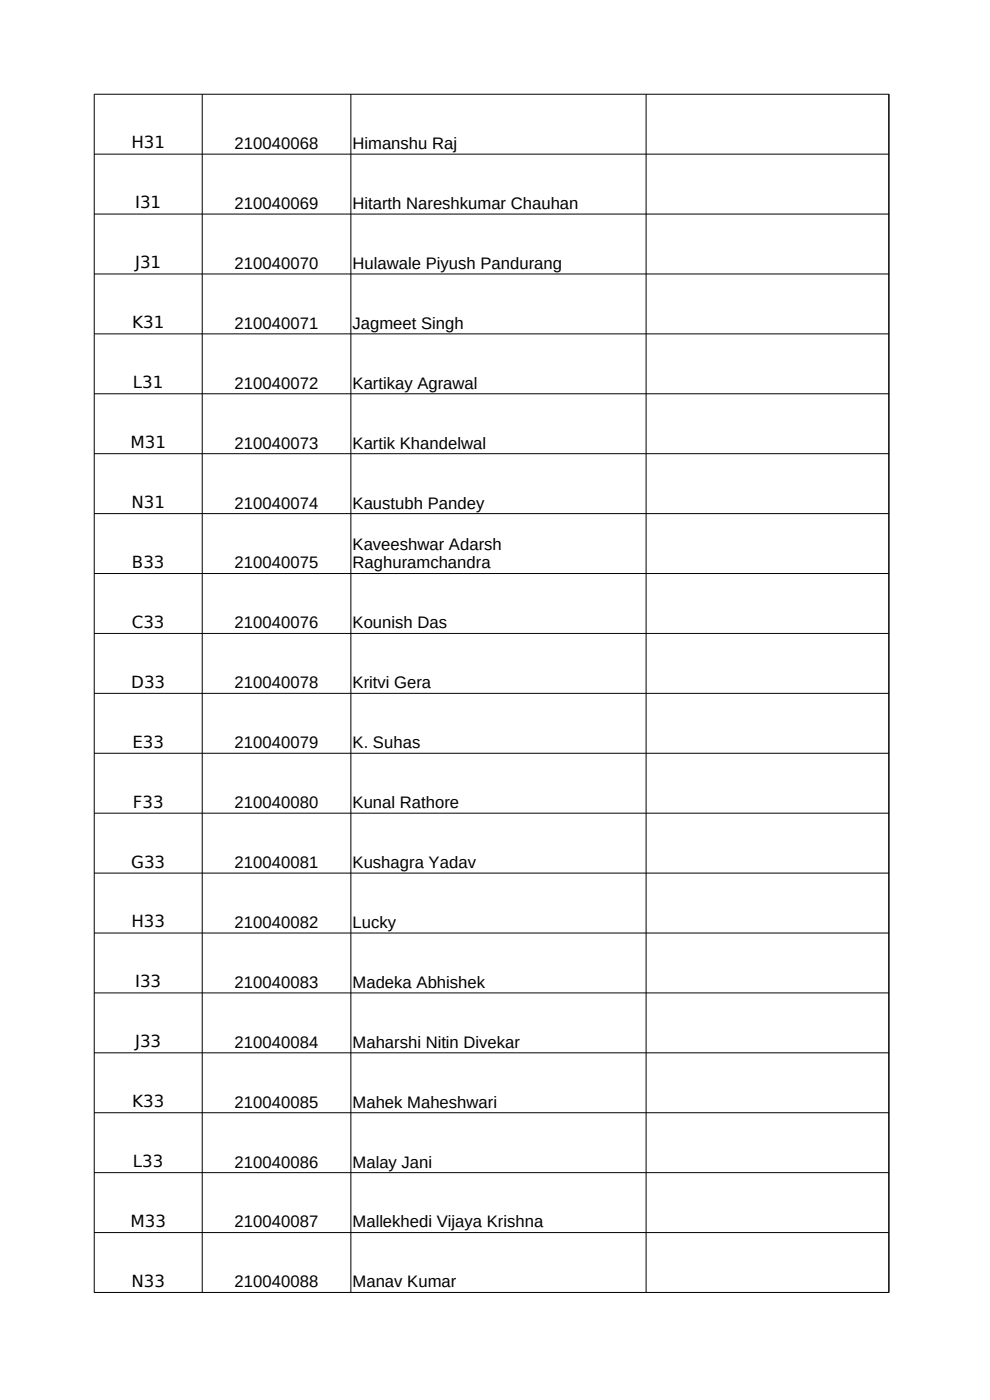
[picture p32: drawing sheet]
<svg xmlns="http://www.w3.org/2000/svg" width="210mm" height="297mm" viewBox="0 0 210 297" stroke-linecap="round" stroke-linejoin="round" font-family="sans-serif">
<defs><g id="words">
<g font-size="3.5">
<text x="27.9" y="31.5">H31</text>
<text x="49.8" y="31.6">210040068</text>
<text x="74.8" y="31.6">Himanshu Raj</text>
<text x="28.7" y="44.2">I31</text>
<text x="49.8" y="44.3">210040069</text>
<text x="74.8" y="44.3">Hitarth Nareshkumar Chauhan</text>
<text x="28.7" y="56.9">J31</text>
<text x="49.8" y="57">210040070</text>
<text x="74.8" y="57">Hulawale Piyush Pandurang</text>
<text x="28.1" y="69.6">K31</text>
<text x="49.8" y="69.7">210040071</text>
<text x="74.8" y="69.7">Jagmeet Singh</text>
<text x="28.2" y="82.3">L31</text>
<text x="49.8" y="82.4">210040072</text>
<text x="74.8" y="82.4">Kartikay Agrawal</text>
<text x="27.7" y="95.1">M31</text>
<text x="49.8" y="95.2">210040073</text>
<text x="74.8" y="95.2">Kartik Khandelwal</text>
<text x="27.9" y="107.8">N31</text>
<text x="49.8" y="107.9">210040074</text>
<text x="74.8" y="107.9">Kaustubh Pandey</text>
<text x="74.8" y="116.6">Kaveeshwar Adarsh</text>
<text x="28" y="120.5">B33</text>
<text x="49.8" y="120.6">210040075</text>
<text x="74.8" y="120.6">Raghuramchandra</text>
<text x="27.9" y="133.2">C33</text>
<text x="49.8" y="133.3">210040076</text>
<text x="74.8" y="133.3">Kounish Das</text>
<text x="27.8" y="145.9">D33</text>
<text x="49.8" y="146">210040078</text>
<text x="74.8" y="146">Kritvi Gera</text>
<text x="28.1" y="158.6">E33</text>
<text x="49.8" y="158.7">210040079</text>
<text x="74.8" y="158.7">K. Suhas</text>
<text x="28.2" y="171.3">F33</text>
<text x="49.8" y="171.4">210040080</text>
<text x="74.8" y="171.4">Kunal Rathore</text>
<text x="27.8" y="184">G33</text>
<text x="49.8" y="184.2">210040081</text>
<text x="74.8" y="184.2">Kushagra Yadav</text>
<text x="27.9" y="196.7">H33</text>
<text x="49.8" y="196.9">210040082</text>
<text x="74.8" y="196.9">Lucky</text>
<text x="28.7" y="209.4">I33</text>
<text x="49.8" y="209.6">210040083</text>
<text x="74.8" y="209.6">Madeka Abhishek</text>
<text x="28.7" y="222.1">J33</text>
<text x="49.8" y="222.3">210040084</text>
<text x="74.8" y="222.3">Maharshi Nitin Divekar</text>
<text x="28.1" y="234.9">K33</text>
<text x="49.8" y="235">210040085</text>
<text x="74.8" y="235">Mahek Maheshwari</text>
<text x="28.2" y="247.6">L33</text>
<text x="49.8" y="247.7">210040086</text>
<text x="74.8" y="247.7">Malay Jani</text>
<text x="27.7" y="260.3">M33</text>
<text x="49.8" y="260.4">210040087</text>
<text x="74.8" y="260.4">Mallekhedi Vijaya Krishna</text>
<text x="27.9" y="273">N33</text>
<text x="49.8" y="273.1">210040088</text>
<text x="74.8" y="273.1">Manav Kumar</text>
</g>
</g></defs>
<g fill="none" stroke="#000" stroke-width=".21">
<path d="M42.9 20v254.2M74.4 20v254.2M137.1 20v254.2M20 32.7h168.6M20 45.4h168.6M20 58.1h168.6M20 70.8h168.6M20 83.5h168.6M20 96.3h168.6M20 109h168.6M20 121.7h168.6M20 134.4h168.6"/>
<path d="M20 147.1h168.6M20 159.8h168.6M20 172.5h168.6M20 185.2h168.6M20 197.9h168.6M20 210.6h168.6M20 223.4h168.6M20 236.1h168.6M20 248.8h168.6M20 261.5h168.6M20 274.2h168.6M20 274.2v-254.2h168.6v254.2"/>
</g>
<use href="#words"/>
</svg>
